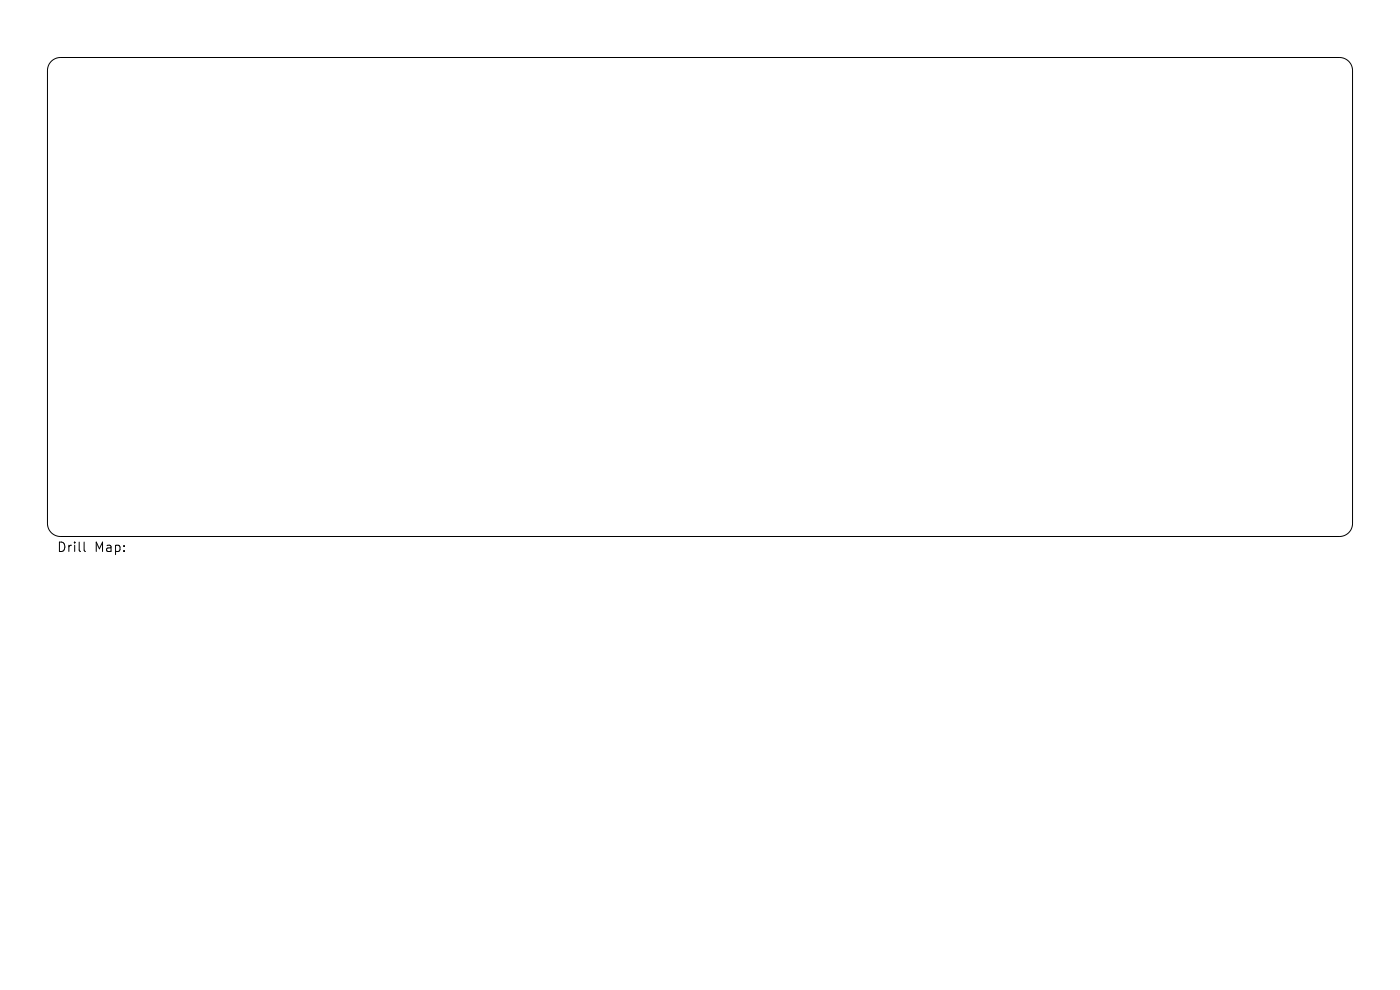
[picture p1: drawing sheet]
<svg xmlns="http://www.w3.org/2000/svg" width="297mm" height="210mm" viewBox="0 0 297 210" stroke-linecap="round" stroke-linejoin="round" font-family="sans-serif">
<defs><g id="words">
<g font-size="2.8">
<text x="12" y="117.4">Drill</text>
<text x="20" y="117.4">Map:</text>
</g>
</g></defs>
<path d="M10.9 13a2.77 2.77 0 0 1 1.9-.8h271.4a2.77 2.77 0 0 1 2.7 2.8v96a2.77 2.77 0 0 1-2.7 2.8h-271.4a2.77 2.77 0 0 1-2.7-2.8v-96a2.77 2.77 0 0 1 .8-2zM17.8 115v1.7l.3 .3" fill="none" stroke="#000" stroke-width=".21"/>
<use href="#words"/>
</svg>
